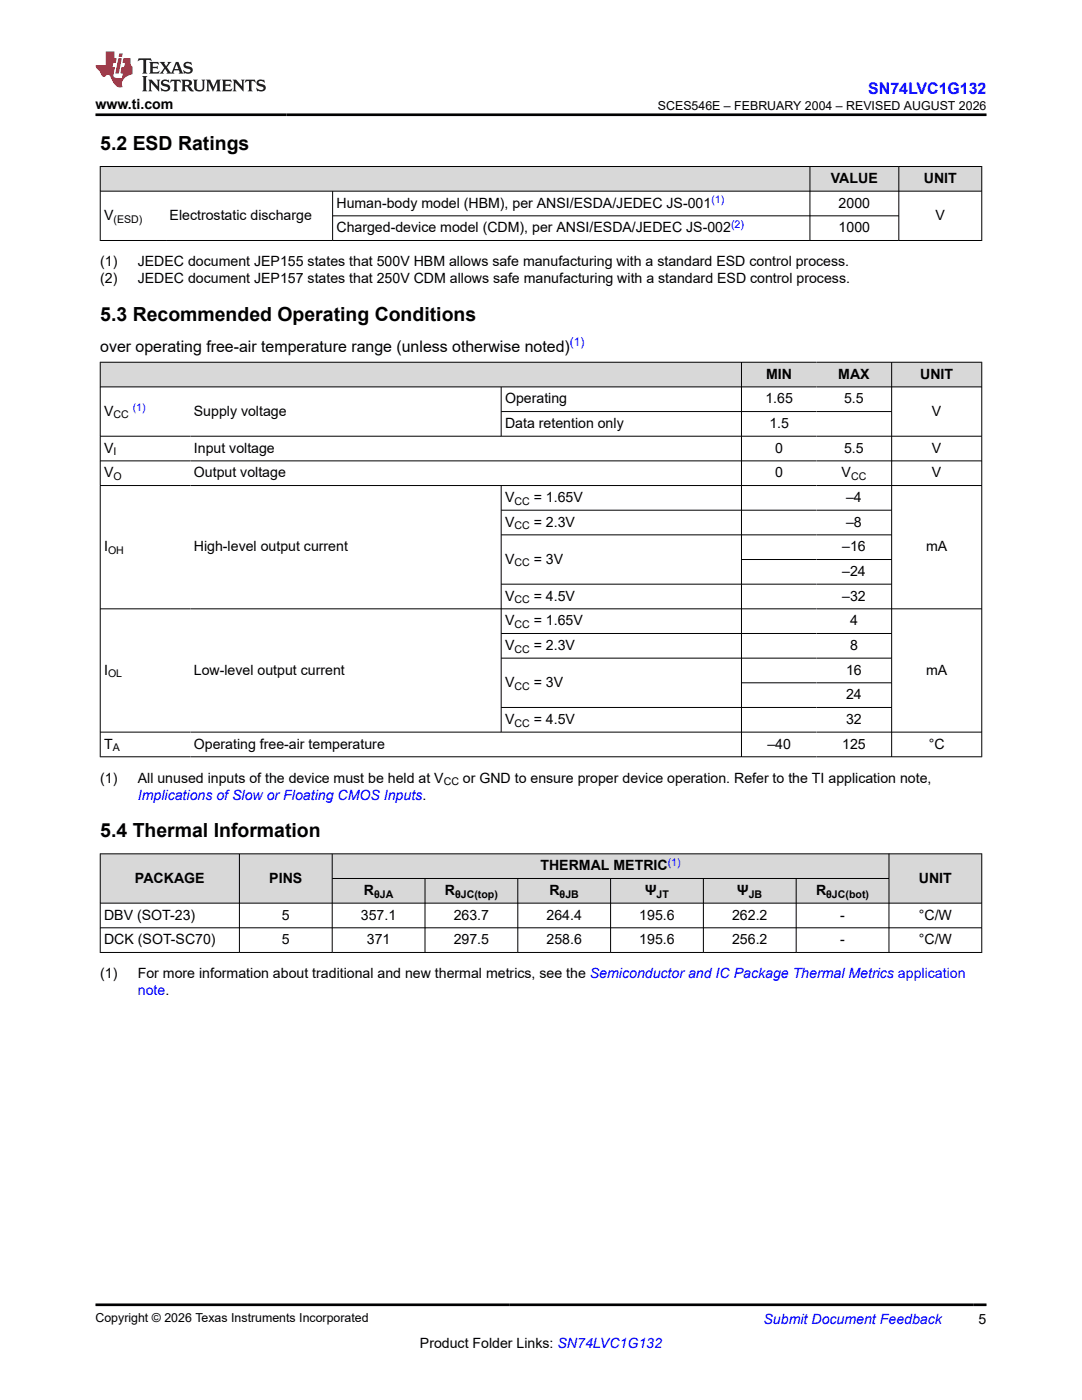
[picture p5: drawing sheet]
<svg xmlns="http://www.w3.org/2000/svg" width="216mm" height="279mm" viewBox="0 0 216 279" stroke-linecap="round" stroke-linejoin="round" font-family="sans-serif">
<defs><g id="words">
<g font-size="3.9">
<text x="20" y="29.9">5.2 ESD Ratings</text>
<text x="20" y="64">5.3 Recommended Operating Conditions</text>
<text x="20" y="167.1">5.4 Thermal Information</text>
</g>
<text font-size="3.2" fill="#00f" x="173.3" y="18.7">SN74LVC1G132</text>
<text font-size="3.2" x="20" y="70.2">over operating free-air temperature range (unless otherwise noted)</text>
<g font-size="2.8">
<text x="19" y="21.8">www.ti.com</text>
<text x="67.1" y="41.4">Human-body model (HBM), per ANSI/ESDA/JEDEC JS-001</text>
<text x="165.8" y="36.5">VALUE</text>
<text x="167.3" y="41.4">2000</text>
<text x="184.3" y="36.5">UNIT</text>
<text x="20.8" y="43.9">V</text>
<text x="33.8" y="43.9">Electrostatic discharge</text>
<text x="67.1" y="46.3">Charged-device model (CDM), per ANSI/ESDA/JEDEC JS-002</text>
<text x="167.3" y="46.3">1000</text>
<text x="186.7" y="43.9">V</text>
<text x="20" y="53.1">(1)</text>
<text x="27.5" y="53.1">JEDEC document JEP155 states that 500V HBM allows safe manufacturing with a standard ESD control process.</text>
<text x="20" y="56.5">(2)</text>
<text x="27.5" y="56.5">JEDEC document JEP157 states that 250V CDM allows safe manufacturing with a standard ESD control process.</text>
<text x="152.9" y="75.6">MIN</text>
<text x="167.3" y="75.6">MAX</text>
<text x="183.6" y="75.6">UNIT</text>
<text x="20.8" y="82.9">V</text>
<text x="38.7" y="82.9">Supply voltage</text>
<text x="100.8" y="80.5">Operating</text>
<text x="152.7" y="80.5">1.65</text>
<text x="168.4" y="80.5">5.5</text>
<text x="186" y="82.9">V</text>
<text x="100.8" y="85.4">Data retention only</text>
<text x="153.5" y="85.4">1.5</text>
<text x="20.8" y="90.3">V</text>
<text x="20.8" y="95.3">V</text>
<text x="38.7" y="90.3">Input voltage</text>
<text x="38.7" y="95.3">Output voltage</text>
<text x="154.7" y="90.3">0</text>
<text x="154.7" y="95.3">0</text>
<text x="167.9" y="95.3">V</text>
<text x="168.4" y="90.3">5.5</text>
<text x="186" y="90.3">V</text>
<text x="186" y="95.3">V</text>
<text x="100.8" y="100.2">V</text>
<text x="106.5" y="100.2">= 1.65V</text>
<text x="168.8" y="100.2">–4</text>
<text x="100.8" y="105.1">V</text>
<text x="106.5" y="105.1">= 2.3V</text>
<text x="168.8" y="105.1">–8</text>
<text x="20.8" y="110">I</text>
<text x="38.7" y="110">High-level output current</text>
<text x="100.8" y="112.5">V</text>
<text x="106.5" y="112.5">= 3V</text>
<text x="168" y="110">–16</text>
<text x="184.8" y="110">mA</text>
<text x="100.8" y="119.9">V</text>
<text x="106.5" y="119.9">= 4.5V</text>
<text x="168" y="114.9">–24</text>
<text x="168" y="119.9">–32</text>
<text x="100.8" y="124.8">V</text>
<text x="106.5" y="124.8">= 1.65V</text>
<text x="169.6" y="124.8">4</text>
<text x="100.8" y="129.7">V</text>
<text x="106.5" y="129.7">= 2.3V</text>
<text x="169.6" y="129.7">8</text>
<text x="20.8" y="134.6">I</text>
<text x="38.7" y="134.6">Low-level output current</text>
<text x="100.8" y="137.1">V</text>
<text x="106.5" y="137.1">= 3V</text>
<text x="168.8" y="134.6">16</text>
<text x="184.8" y="134.6">mA</text>
<text x="168.8" y="139.5">24</text>
<text x="20.8" y="149.4">T</text>
<text x="38.7" y="149.4">Operating free-air temperature</text>
<text x="100.8" y="144.5">V</text>
<text x="106.5" y="144.5">= 4.5V</text>
<text x="153.1" y="149.4">–40</text>
<text x="168" y="149.4">125</text>
<text x="168.8" y="144.5">32</text>
<text x="185.3" y="149.4">°C</text>
<text x="20" y="156.2">(1)</text>
<text x="27.5" y="156.2">All unused inputs of the device must be held at V</text>
<text x="92.4" y="156.2">or GND to ensure proper device operation. Refer to the TI application note,</text>
<text x="107.8" y="173.7">THERMAL METRIC</text>
<text x="26.9" y="176.1">PACKAGE</text>
<text x="53.7" y="176.1">PINS</text>
<text x="72.6" y="178.6">R</text>
<text x="88.8" y="178.6">R</text>
<text x="109.6" y="178.6">R</text>
<text x="128.7" y="178.6">Ψ</text>
<text x="147.1" y="178.6">Ψ</text>
<text x="162.8" y="178.6">R</text>
<text x="183.4" y="176.1">UNIT</text>
<text x="20.8" y="183.5">DBV (SOT-23)</text>
<text x="56.2" y="183.5">5</text>
<text x="72" y="183.5">357.1</text>
<text x="90.5" y="183.5">263.7</text>
<text x="109" y="183.5">264.4</text>
<text x="127.6" y="183.5">195.6</text>
<text x="146.1" y="183.5">262.2</text>
<text x="167.7" y="183.5">-</text>
<text x="183.3" y="183.5">°C/W</text>
<text x="20.8" y="188.4">DCK (SOT-SC70)</text>
<text x="56.2" y="188.4">5</text>
<text x="73.2" y="188.4">371</text>
<text x="90.5" y="188.4">297.5</text>
<text x="109" y="188.4">258.6</text>
<text x="127.6" y="188.4">195.6</text>
<text x="146.1" y="188.4">256.2</text>
<text x="167.7" y="188.4">-</text>
<text x="183.3" y="188.4">°C/W</text>
<text x="20" y="195.2">(1)</text>
<text x="27.5" y="195.2">For more information about traditional and new thermal metrics, see the Semiconductor and IC Package Thermal Metrics application</text>
<text x="83.8" y="269">Product Folder Links: SN74LVC1G132</text>
<text x="195.3" y="264.2">5</text>
</g>
<g font-size="2.8" fill="#00f">
<text x="27.5" y="159.6">Implications of Slow or Floating CMOS Inputs.</text>
<text x="27.5" y="198.6">note.</text>
<text x="152.4" y="264.2">Submit Document Feedback</text>
</g>
<g font-size="2.5">
<text x="131.3" y="21.9">SCES546E – FEBRUARY 2004 – REVISED AUGUST 2026</text>
<text x="19" y="263.9">Copyright © 2026 Texas Instruments Incorporated</text>
</g>
<text font-size="2.4" fill="#00f" x="113.7" y="69.1">(1)</text>
<g font-size="2.1" fill="#00f">
<text x="142" y="40.5">(1)</text>
<text x="145.9" y="45.4">(2)</text>
<text x="26.5" y="82">(1)</text>
<text x="133.2" y="172.7">(1)</text>
</g>
<g font-size="2.1">
<text x="22.6" y="44.5">(ESD)</text>
<text x="22.6" y="83.5">CC</text>
<text x="22.6" y="90.9">I</text>
<text x="22.6" y="95.8">O</text>
<text x="169.8" y="95.8">CC</text>
<text x="102.7" y="100.7">CC</text>
<text x="102.7" y="105.7">CC</text>
<text x="21.6" y="110.6">OH</text>
<text x="102.7" y="113">CC</text>
<text x="102.7" y="120.4">CC</text>
<text x="102.7" y="125.3">CC</text>
<text x="102.7" y="130.3">CC</text>
<text x="21.6" y="135.2">OL</text>
<text x="102.7" y="137.6">CC</text>
<text x="22.5" y="149.9">A</text>
<text x="102.7" y="145">CC</text>
<text x="88.5" y="156.7">CC</text>
<text x="74.6" y="179.2">θJA</text>
<text x="90.8" y="179.2">θJC(top)</text>
<text x="111.7" y="179.2">θJB</text>
<text x="131" y="179.2">JT</text>
<text x="149.4" y="179.2">JB</text>
<text x="164.9" y="179.2">θJC(bot)</text>
</g>
</g></defs>
<g fill="#d8d8d8">
<path d="M20 33.2h175.9v5h-175.9z" fill-rule="evenodd"/>
<path d="M20.1 33.3h141.5v4.8h-141.5z" fill-rule="evenodd"/>
<path d="M161.7 33.3h17.6v4.8h-17.6z" fill-rule="evenodd"/>
<path d="M179.4 33.3h16.4v4.8h-16.4z" fill-rule="evenodd"/>
</g>
<path d="M19.9 33.2h176.1M19.9 38.2h176.1M20 33.2v14.9M66.4 38.2v9.9M161.6 33.2v14.9M179.3 33.2v14.9M195.9 33.2v14.9M19.9 48h176.1M66.4 43.1h113" fill="none" stroke="#000" stroke-width=".2"/>
<g fill="#d8d8d8">
<path d="M20 72.3h175.9v4.9h-175.9z" fill-rule="evenodd"/>
<path d="M20.1 72.4h127.8v4.8h-127.8z" fill-rule="evenodd"/>
<path d="M148 72.4h14.9v4.8h-14.9z" fill-rule="evenodd"/>
<path d="M162.9 72.4h15v4.8h-15z" fill-rule="evenodd"/>
<path d="M178 72.4h17.8v4.8h-17.8z" fill-rule="evenodd"/>
</g>
<g fill="none" stroke="#000" stroke-width=".2">
<path d="M19.9 72.3h176.1M19.9 77.2h176.1M20 72.2v78.9M100 77.2v9.9M148 72.2v78.9M177.9 72.2v78.9M195.9 72.2v78.9M19.9 87.1h176.1M19.9 92h176.1M19.9 96.9h176.1M100 96.9v49.3M100 82.1h78"/>
<path d="M100 101.8h78M100 106.7h78M100 116.6h78M148 111.7h30M19.9 121.5h176.1M100 126.4h78M100 131.3h78M148 136.3h30M19.9 146.1h176.1M19.9 151h176.1M100 141.2h78"/>
</g>
<g fill="#d8d8d8">
<path d="M20 170.4h175.9v4.9h-175.9z" fill-rule="evenodd"/>
<path d="M20.1 170.5h27.6v9.7h-27.6z" fill-rule="evenodd"/>
<path d="M47.8 170.5h18.4v9.7h-18.4z" fill-rule="evenodd"/>
<path d="M66.4 170.5h110.9v4.8h-110.9z" fill-rule="evenodd"/>
<path d="M177.4 170.5h18.4v9.7h-18.4z" fill-rule="evenodd"/>
<path d="M66.4 175.4h18.3v4.8h-18.3z" fill-rule="evenodd"/>
<path d="M84.9 175.4h18.4v4.8h-18.4z" fill-rule="evenodd"/>
<path d="M103.4 175.4h18.4v4.8h-18.4z" fill-rule="evenodd"/>
<path d="M121.9 175.4h18.4v4.8h-18.4z" fill-rule="evenodd"/>
<path d="M140.4 175.4h18.4v4.8h-18.4z" fill-rule="evenodd"/>
<path d="M158.9 175.4h18.4v4.8h-18.4z" fill-rule="evenodd"/>
</g>
<g fill="none" stroke="#000" stroke-width=".2">
<path d="M19.9 170.4h176.1M20 170.3v19.8M47.8 170.3v19.8M66.3 170.3v19.8M66.3 175.3h111.1M84.8 175.3v14.8M103.3 175.3v14.8M121.8 175.3v14.8M140.4 175.3v14.8M158.9 175.3v14.8M177.4 170.3v19.8M195.9 170.3v19.8"/>
<path d="M19.9 180.2h176.1M19.9 185.2h176.1M19.9 190.1h176.1"/>
</g>
<path d="M27.7 11.6l-.2 .6 .5-.2h.6v.1v2.2l-.2 .4h1l-.2-.4v-2.2v-.1h.5l.5 .2-.1-.6zM29.8 12.4l.2 .3v1.6l-.2 .4h1.9l.1-.6a1.08 1.08 0 0 1-1.3 .2v-.7h.6l.4 .2v-.7l-.4 .2h-.6v-.5l.2-.2a1 1 0 0 1 1 .3l-.1-.5zM31.8 12.4l1 1.1-1 1.2h.9l-.2-.2 .4-.8 .5 .8-.2 .2h1.6l-.2-.2 .1-.5h1l.1 .5-.1 .2h.9l-.2-.4-.8-1.9h-.5l-1 2.1-.8-1.1 .9-1h-.8l.2 .2-.5 .6-.3-.6 .1-.2zM35.2 12.8l.4 1h-.8zM36.8 12.5a.65 .65 0 0 0-.2 .7 .65 .65 0 0 0 .6 .5l.7 .1 .1 .3a.79 .79 0 0 1-.7 .4 .79 .79 0 0 1-.7-.5l.1 .7 .2-.1a.93 .93 0 0 0 1.1 0 .93 .93 0 0 0 .4-.9 1.46 1.46 0 0 0-1.2-.6l-.1-.3a1.09 1.09 0 0 1 1.2 .2l-.2-.6-.1 .1-.6-.2zM28.4 15.2l.2 .4v2.2l-.2 .4h1l-.2-.4v-2.2l.2-.4zM29.6 15.9l.2 .4v1.5l-.2 .4h.8l-.3-.4v-1.3l1.7 1.8v-2l.2-.4h-.8l.2 .2 .1 1.1-1.2-1.3zM32.3 16a.65 .65 0 0 0-.2 .8 .65 .65 0 0 0 .7 .4l.6 .2 .1 .2a.79 .79 0 0 1-.7 .4 .79 .79 0 0 1-.7-.5l.1 .7 .2-.1a.93 .93 0 0 0 1.1 .1 .93 .93 0 0 0 .4-1 1.46 1.46 0 0 0-1.2-.5l-.1-.4a1.09 1.09 0 0 1 1.2 .2l-.2-.6-.1 .1-.6-.1zM34.1 15.9l-.1 .6a.63 .63 0 0 1 .7-.3l.1 1.6-.3 .4h1l-.2-.4v-1.6a.66 .66 0 0 1 .8 .3l-.1-.6zM36.2 15.9l.2 .4v1.5l-.2 .4h.9l-.2-.2v-.7h.5l.1 .2a.79 .79 0 0 0 1.2 .6l-1-.9a.61 .61 0 0 0 .6-.6 .61 .61 0 0 0-.5-.7zM36.9 16.2h.2a.47 .47 0 0 1 .5 .1 .47 .47 0 0 1 .1 .5l-.2 .1-.6 .1zM38.5 15.9l.2 .2a2.27 2.27 0 0 0 .4 2 1.04 1.04 0 0 0 1.7-.7v-1.3l.2-.2h-.8l.2 .4v1.1a.6 .6 0 0 1-.6 .6 .6 .6 0 0 1-.6-.6v-1.1l.3-.4zM41.1 15.9l.2 .4v1.5l-.2 .4h.7l-.2-.4v-1.4l.9 1.9 .8-1.9v1.4l-.2 .4h1l-.3-.4v-1.5l.3-.4h-.8l-.7 1.5-.7-1.5zM44.3 15.9l.2 .4v1.5l-.2 .4h1.9l.1-.6a1.09 1.09 0 0 1-1.3 .2v-.7h.6l.4 .2v-.6l-.4 .2h-.6v-.6l.2-.1a1.01 1.01 0 0 1 1 .3l-.1-.6zM46.4 15.9l.3 .4v1.5l-.3 .4h.8l-.2-.4v-1.3l1.6 1.8v-2l.2-.4h-.7l.2 .2v1.1l-1.2-1.3zM49 15.9l-.1 .6a.63 .63 0 0 1 .8-.3v1.6l-.3 .4h1l-.2-.4v-1.6a.66 .66 0 0 1 .8 .3l-.1-.6zM51.4 16a.65 .65 0 0 0-.2 .8 .65 .65 0 0 0 .6 .4l.6 .2 .2 .2a.79 .79 0 0 1-.8 .4 .79 .79 0 0 1-.6-.5l.1 .7 .2-.1a.93 .93 0 0 0 1 .1 .93 .93 0 0 0 .5-1 1.46 1.46 0 0 0-1.3-.5l-.1-.4a1.09 1.09 0 0 1 1.3 .2l-.2-.6-.2 .1-.5-.1z" fill="#231f20"/>
<path d="M21.1 10.3v2.7h-2.1l.1 .4 .9 1a.95 .95 0 0 0 .9 .9 .59 .59 0 0 1 .6-.4 .59 .59 0 0 1 .5 .3l.4 .8a1.59 1.59 0 0 0 2.1 1.4 1.61 1.61 0 0 1 1-2.3l1-.3-.1-1.5a1.59 1.59 0 0 1-.4-1.7h-1.4l-.2 .9h.5l-.1 .9h-.5l-.2 .9v.3l.4 .1-.2 .9h-.6a.73 .73 0 0 1-1.1-.7l.3-1.5h-.5l.2-.9h.5l.2-.9h-.5v-1.3zM23.6 11.6l-.6 3.1h.7l.6-3.1zM23.8 10.7l-.1 .6h.7l.1-.6z" fill="#ed1c24"/>
<path d="M19 22.9h177.8M19 260.4h177.8" fill="none" stroke="#000" stroke-width=".53"/>
<use href="#words"/>
</svg>
